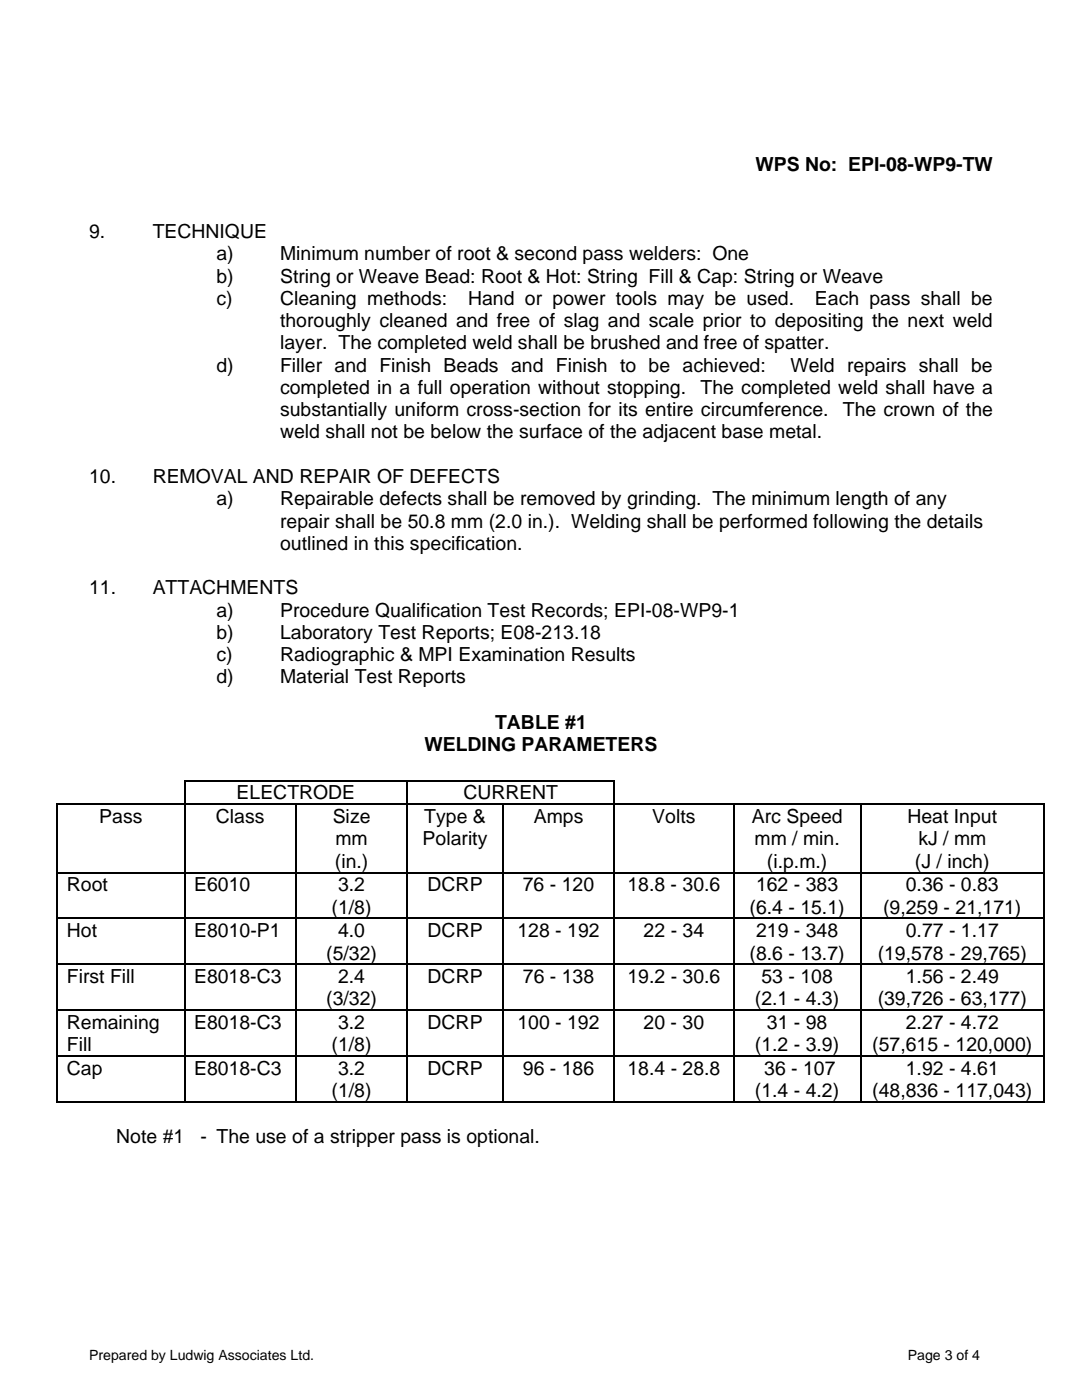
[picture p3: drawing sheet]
<svg xmlns="http://www.w3.org/2000/svg" width="216mm" height="279mm" viewBox="0 0 216 279" stroke-linecap="round" stroke-linejoin="round" font-family="sans-serif">
<defs><g id="words">
<g font-size="3.9">
<text x="150.7" y="34.2">WPS No: EPI-08-WP9-TW</text>
<text x="17.8" y="47.5">9.</text>
<text x="30.5" y="47.5">TECHNIQUE</text>
<text x="43.2" y="52">a)</text>
<text x="55.9" y="52">Minimum number of root &amp; second pass welders: One</text>
<text x="43.2" y="56.4">b)</text>
<text x="55.9" y="56.4">String or Weave Bead: Root &amp; Hot: String Fill &amp; Cap: String or Weave</text>
<text x="43.2" y="60.8">c)</text>
<text x="55.9" y="60.8">Cleaning methods:</text>
<text x="55.9" y="65.3">thoroughly cleaned and free of slag and scale prior to depositing the next weld</text>
<text x="93.4" y="60.8">Hand or power tools may be used.</text>
<text x="162.6" y="60.8">Each pass shall be</text>
<text x="55.9" y="69.7">layer. The completed weld shall be brushed and free of spatter.</text>
<text x="43.2" y="74.2">d)</text>
<text x="55.9" y="74.2">Filler and Finish Beads and Finish to be achieved:</text>
<text x="157.7" y="74.2">Weld repairs shall be</text>
<text x="55.9" y="78.6">completed in a full operation without stopping.</text>
<text x="55.9" y="83.1">substantially uniform cross-section for its entire circumference.</text>
<text x="139.8" y="78.6">The completed weld shall have a</text>
<text x="168.2" y="83.1">The crown of the</text>
<text x="55.9" y="87.5">weld shall not be below the surface of the adjacent base metal.</text>
<text x="17.8" y="96.4">10.</text>
<text x="30.5" y="96.4">REMOVAL AND REPAIR OF DEFECTS</text>
<text x="43.2" y="100.8">a)</text>
<text x="55.9" y="100.8">Repairable defects shall be removed by grinding. The minimum length of any</text>
<text x="55.9" y="105.3">repair shall be 50.8 mm (2.0 in.). Welding shall be performed following the details</text>
<text x="55.9" y="109.7">outlined in this specification.</text>
<text x="17.8" y="118.6">11.</text>
<text x="30.5" y="118.6">ATTACHMENTS</text>
<text x="43.2" y="123">a)</text>
<text x="55.9" y="123">Procedure Qualification Test Records; EPI-08-WP9-1</text>
<text x="43.2" y="127.5">b)</text>
<text x="43.2" y="131.9">c)</text>
<text x="55.9" y="131.9">Radiographic &amp; MPI Examination Results</text>
<text x="55.9" y="127.5">Laboratory Test Reports; E08-213.18</text>
<text x="43.2" y="136.4">d)</text>
<text x="55.9" y="136.4">Material Test Reports</text>
<text x="84.7" y="149.9">WELDING PARAMETERS</text>
<text x="98.8" y="145.4">TABLE #1</text>
<text x="47.2" y="159.6">ELECTRODE</text>
<text x="92.5" y="159.6">CURRENT</text>
<text x="19.8" y="164.3">Pass</text>
<text x="43.1" y="164.3">Class</text>
<text x="66.4" y="164.3">Size</text>
<text x="84.7" y="164.3">Type &amp;</text>
<text x="106.5" y="164.3">Amps</text>
<text x="130.1" y="164.3">Volts</text>
<text x="150" y="164.3">Arc Speed</text>
<text x="181.1" y="164.3">Heat Input</text>
<text x="66.8" y="173.2">(in.)</text>
<text x="67" y="168.7">mm</text>
<text x="84.3" y="168.7">Polarity</text>
<text x="150.6" y="168.7">mm / min.</text>
<text x="153" y="173.2">(i.p.m.)</text>
<text x="182.6" y="173.2">(J / inch)</text>
<text x="183.2" y="168.7">kJ / mm</text>
<text x="13.3" y="177.9">Root</text>
<text x="38.7" y="177.9">E6010</text>
<text x="67.5" y="177.9">3.2</text>
<text x="85.3" y="177.9">DCRP</text>
<text x="104.3" y="177.9">76 - 120</text>
<text x="125.2" y="177.9">18.8 - 30.6</text>
<text x="150.9" y="177.9">162 - 383</text>
<text x="180.7" y="177.9">0.36 - 0.83</text>
<text x="66.2" y="182.3">(1/8)</text>
<text x="149.6" y="182.3">(6.4 - 15.1)</text>
<text x="176.2" y="182.3">(9,259 - 21,171)</text>
<text x="13.3" y="187">Hot</text>
<text x="38.7" y="187">E8010-P1</text>
<text x="65.1" y="191.5">(5/32)</text>
<text x="67.5" y="187">4.0</text>
<text x="85.3" y="187">DCRP</text>
<text x="103.3" y="187">128 - 192</text>
<text x="128.4" y="187">22 - 34</text>
<text x="149.6" y="191.5">(8.6 - 13.7)</text>
<text x="150.9" y="187">219 - 348</text>
<text x="175.1" y="191.5">(19,578 - 29,765)</text>
<text x="180.7" y="187">0.77 - 1.17</text>
<text x="13.3" y="196.2">First Fill</text>
<text x="38.7" y="196.2">E8018-C3</text>
<text x="67.4" y="196.2">2.4</text>
<text x="85.3" y="196.2">DCRP</text>
<text x="104.3" y="196.2">76 - 138</text>
<text x="125.2" y="196.2">19.2 - 30.6</text>
<text x="151.9" y="196.2">53 - 108</text>
<text x="180.7" y="196.2">1.56 - 2.49</text>
<text x="65.1" y="200.7">(3/32)</text>
<text x="150.6" y="200.7">(2.1 - 4.3)</text>
<text x="175.1" y="200.7">(39,726 - 63,177)</text>
<text x="13.3" y="205.4">Remaining</text>
<text x="13.3" y="209.8">Fill</text>
<text x="38.7" y="205.4">E8018-C3</text>
<text x="66.2" y="209.8">(1/8)</text>
<text x="67.5" y="205.4">3.2</text>
<text x="85.3" y="205.4">DCRP</text>
<text x="103.3" y="205.4">100 - 192</text>
<text x="128.4" y="205.4">20 - 30</text>
<text x="150.6" y="209.8">(1.2 - 3.9)</text>
<text x="153" y="205.4">31 - 98</text>
<text x="174.1" y="209.8">(57,615 - 120,000)</text>
<text x="180.7" y="205.4">2.27 - 4.72</text>
<text x="13.3" y="214.5">Cap</text>
<text x="38.7" y="214.5">E8018-C3</text>
<text x="67.5" y="214.5">3.2</text>
<text x="85.3" y="214.5">DCRP</text>
<text x="104.3" y="214.5">96 - 186</text>
<text x="125.2" y="214.5">18.4 - 28.8</text>
<text x="152.5" y="214.5">36 - 107</text>
<text x="180.7" y="214.5">1.92 - 4.61</text>
<text x="66.2" y="219">(1/8)</text>
<text x="150.6" y="219">(1.4 - 4.2)</text>
<text x="174.1" y="219">(48,836 - 117,043)</text>
<text x="23.2" y="228.2">Note #1</text>
<text x="40" y="228.2">- The use of a stripper pass is optional.</text>
</g>
<g font-size="2.8">
<text x="17.8" y="271.4">Prepared by Ludwig Associates Ltd.</text>
<text x="181.1" y="271.4">Page 3 of 4</text>
</g>
</g></defs>
<g fill="#000">
<path d="M36.7 155.7h.3v.3h-.3zM81.2 155.7h.2v.3h-.2zM122.4 155.7h.3v.3h-.3zM122.4 155.7h.3v.2h-.3zM11.3 160.4h.3v.3h-.3zM11.3 174h.3v.3h-.3zM36.7 160.4h.3v.3h-.3zM36.7 174h.3v.3h-.3zM58.9 160.4h.3v.3h-.3zM58.9 174h.3v.3h-.3zM81.2 160.4h.2v.3h-.2zM81.2 174h.2v.3h-.2z"/>
<path d="M100.2 160.4h.3v.3h-.3zM100.2 174h.3v.3h-.3zM122.4 160.4h.3v.3h-.3zM122.4 174h.3v.3h-.3zM146.2 160.4h.3v.3h-.3zM146.2 174h.3v.3h-.3zM171.6 160.4h.3v.3h-.3zM171.6 174h.3v.3h-.3zM208.2 160.4h.2v.3h-.2zM208.2 174h.2v.3h-.2zM11.3 183.2h.3v.3h-.3zM11.3 192.3h.3v.3h-.3z"/>
<path d="M36.7 183.2h.3v.3h-.3zM36.7 192.3h.3v.3h-.3zM58.9 183.2h.3v.3h-.3zM58.9 192.3h.3v.3h-.3zM81.2 183.2h.2v.3h-.2zM81.2 192.3h.2v.3h-.2zM100.2 183.2h.3v.3h-.3zM100.2 192.3h.3v.3h-.3zM122.4 183.2h.3v.3h-.3zM122.4 192.3h.3v.3h-.3zM146.2 183.2h.3v.3h-.3zM146.2 192.3h.3v.3h-.3z"/>
<path d="M171.6 183.2h.3v.3h-.3zM171.6 192.3h.3v.3h-.3zM208.2 183.2h.2v.3h-.2zM208.2 192.3h.2v.3h-.2zM11.3 201.5h.3v.3h-.3zM11.3 210.7h.3v.2h-.3zM36.7 201.5h.3v.3h-.3zM36.7 210.7h.3v.2h-.3zM58.9 201.5h.3v.3h-.3zM58.9 210.7h.3v.2h-.3zM81.2 201.5h.2v.3h-.2zM81.2 210.7h.2v.2h-.2z"/>
<path d="M100.2 201.5h.3v.3h-.3zM100.2 210.7h.3v.2h-.3zM122.4 201.5h.3v.3h-.3zM122.4 210.7h.3v.2h-.3zM146.2 201.5h.3v.3h-.3zM146.2 210.7h.3v.2h-.3zM171.6 201.5h.3v.3h-.3zM171.6 210.7h.3v.2h-.3zM208.2 201.5h.2v.3h-.2zM208.2 210.7h.2v.2h-.2zM208.2 219.8h.2v.3h-.2z"/>
</g>
<g fill="none" stroke="#000" stroke-width=".25">
<path d="M36.7 155.8h44.5M36.8 156v4.4M81.3 156v4.4M81.4 155.8h41M122.6 156v4.4M11.3 160.5h25.4M11.4 160.7v13.3M11.4 174.3v8.9M11.6 174.1h25.1M36.8 160.7v13.3M36.8 174.3v8.9M37 160.5h21.9"/>
<path d="M37 174.1h21.9M59.1 160.7v13.3M59.1 174.3v8.9M59.2 160.5h22M59.2 174.1h22M81.3 160.7v13.3M81.3 174.3v8.9M81.4 160.5h18.8M81.4 174.1h18.8M100.3 160.7v13.3M100.3 174.3v8.9M100.5 160.5h21.9"/>
<path d="M100.5 174.1h21.9M122.6 160.7v13.3M122.6 174.3v8.9M122.7 160.5h23.5M122.7 174.1h23.5M146.4 160.7v13.3M146.4 174.3v8.9M146.5 160.5h25.1M146.5 174.1h25.1M171.8 160.7v13.3M171.8 174.3v8.9M171.9 160.5h36.3"/>
<path d="M171.9 174.1h36.3M208.3 160.7v13.3M208.3 174.3v8.9M11.4 183.5v8.8M11.4 192.6v8.9M11.6 183.3h25.1M11.6 192.5h25.1M36.8 183.5v8.8M36.8 192.6v8.9M37 183.3h21.9M37 192.5h21.9M59.1 183.5v8.8"/>
<path d="M59.1 192.6v8.9M59.2 183.3h22M59.2 192.5h22M81.3 183.5v8.8M81.3 192.6v8.9M81.4 183.3h18.8M81.4 192.5h18.8M100.3 183.5v8.8M100.3 192.6v8.9M100.5 183.3h21.9M100.5 192.5h21.9M122.6 183.5v8.8"/>
<path d="M122.6 192.6v8.9M122.7 183.3h23.5M122.7 192.5h23.5M146.4 183.5v8.8M146.4 192.6v8.9M146.5 183.3h25.1M146.5 192.5h25.1M171.8 183.5v8.8M171.8 192.6v8.9M171.9 183.3h36.3M171.9 192.5h36.3M208.3 183.5v8.8"/>
<path d="M208.3 192.6v8.9M11.3 220h25.4M11.4 201.8v8.9M11.4 210.9v9.2M11.6 201.6h25.1M11.6 210.8h25.1M36.8 201.8v8.9M36.8 210.9v9.2M37 201.6h21.9M37 210.8h21.9M37 220h21.9M59.1 201.8v8.9"/>
<path d="M59.1 210.9v9.2M59.2 201.6h22M59.2 210.8h22M59.2 220h22M81.3 201.8v8.9M81.3 210.9v9.2M81.4 201.6h18.8M81.4 210.8h18.8M81.4 220h18.8M100.3 201.8v8.9M100.3 210.9v9.2M100.5 201.6h21.9"/>
<path d="M100.5 210.8h21.9M100.5 220h21.9M122.6 201.8v8.9M122.6 210.9v9.2M122.7 201.6h23.5M122.7 210.8h23.5M122.7 220h23.5M146.4 201.8v8.9M146.4 210.9v9.2M146.5 201.6h25.1M146.5 210.8h25.1M146.5 220h25.1"/>
<path d="M171.8 201.8v8.9M171.8 210.9v9.2M171.9 201.6h36.3M171.9 210.8h36.3M171.9 220h36.3M208.3 201.8v8.9M208.3 210.9v9.2"/>
</g>
<use href="#words"/>
</svg>
